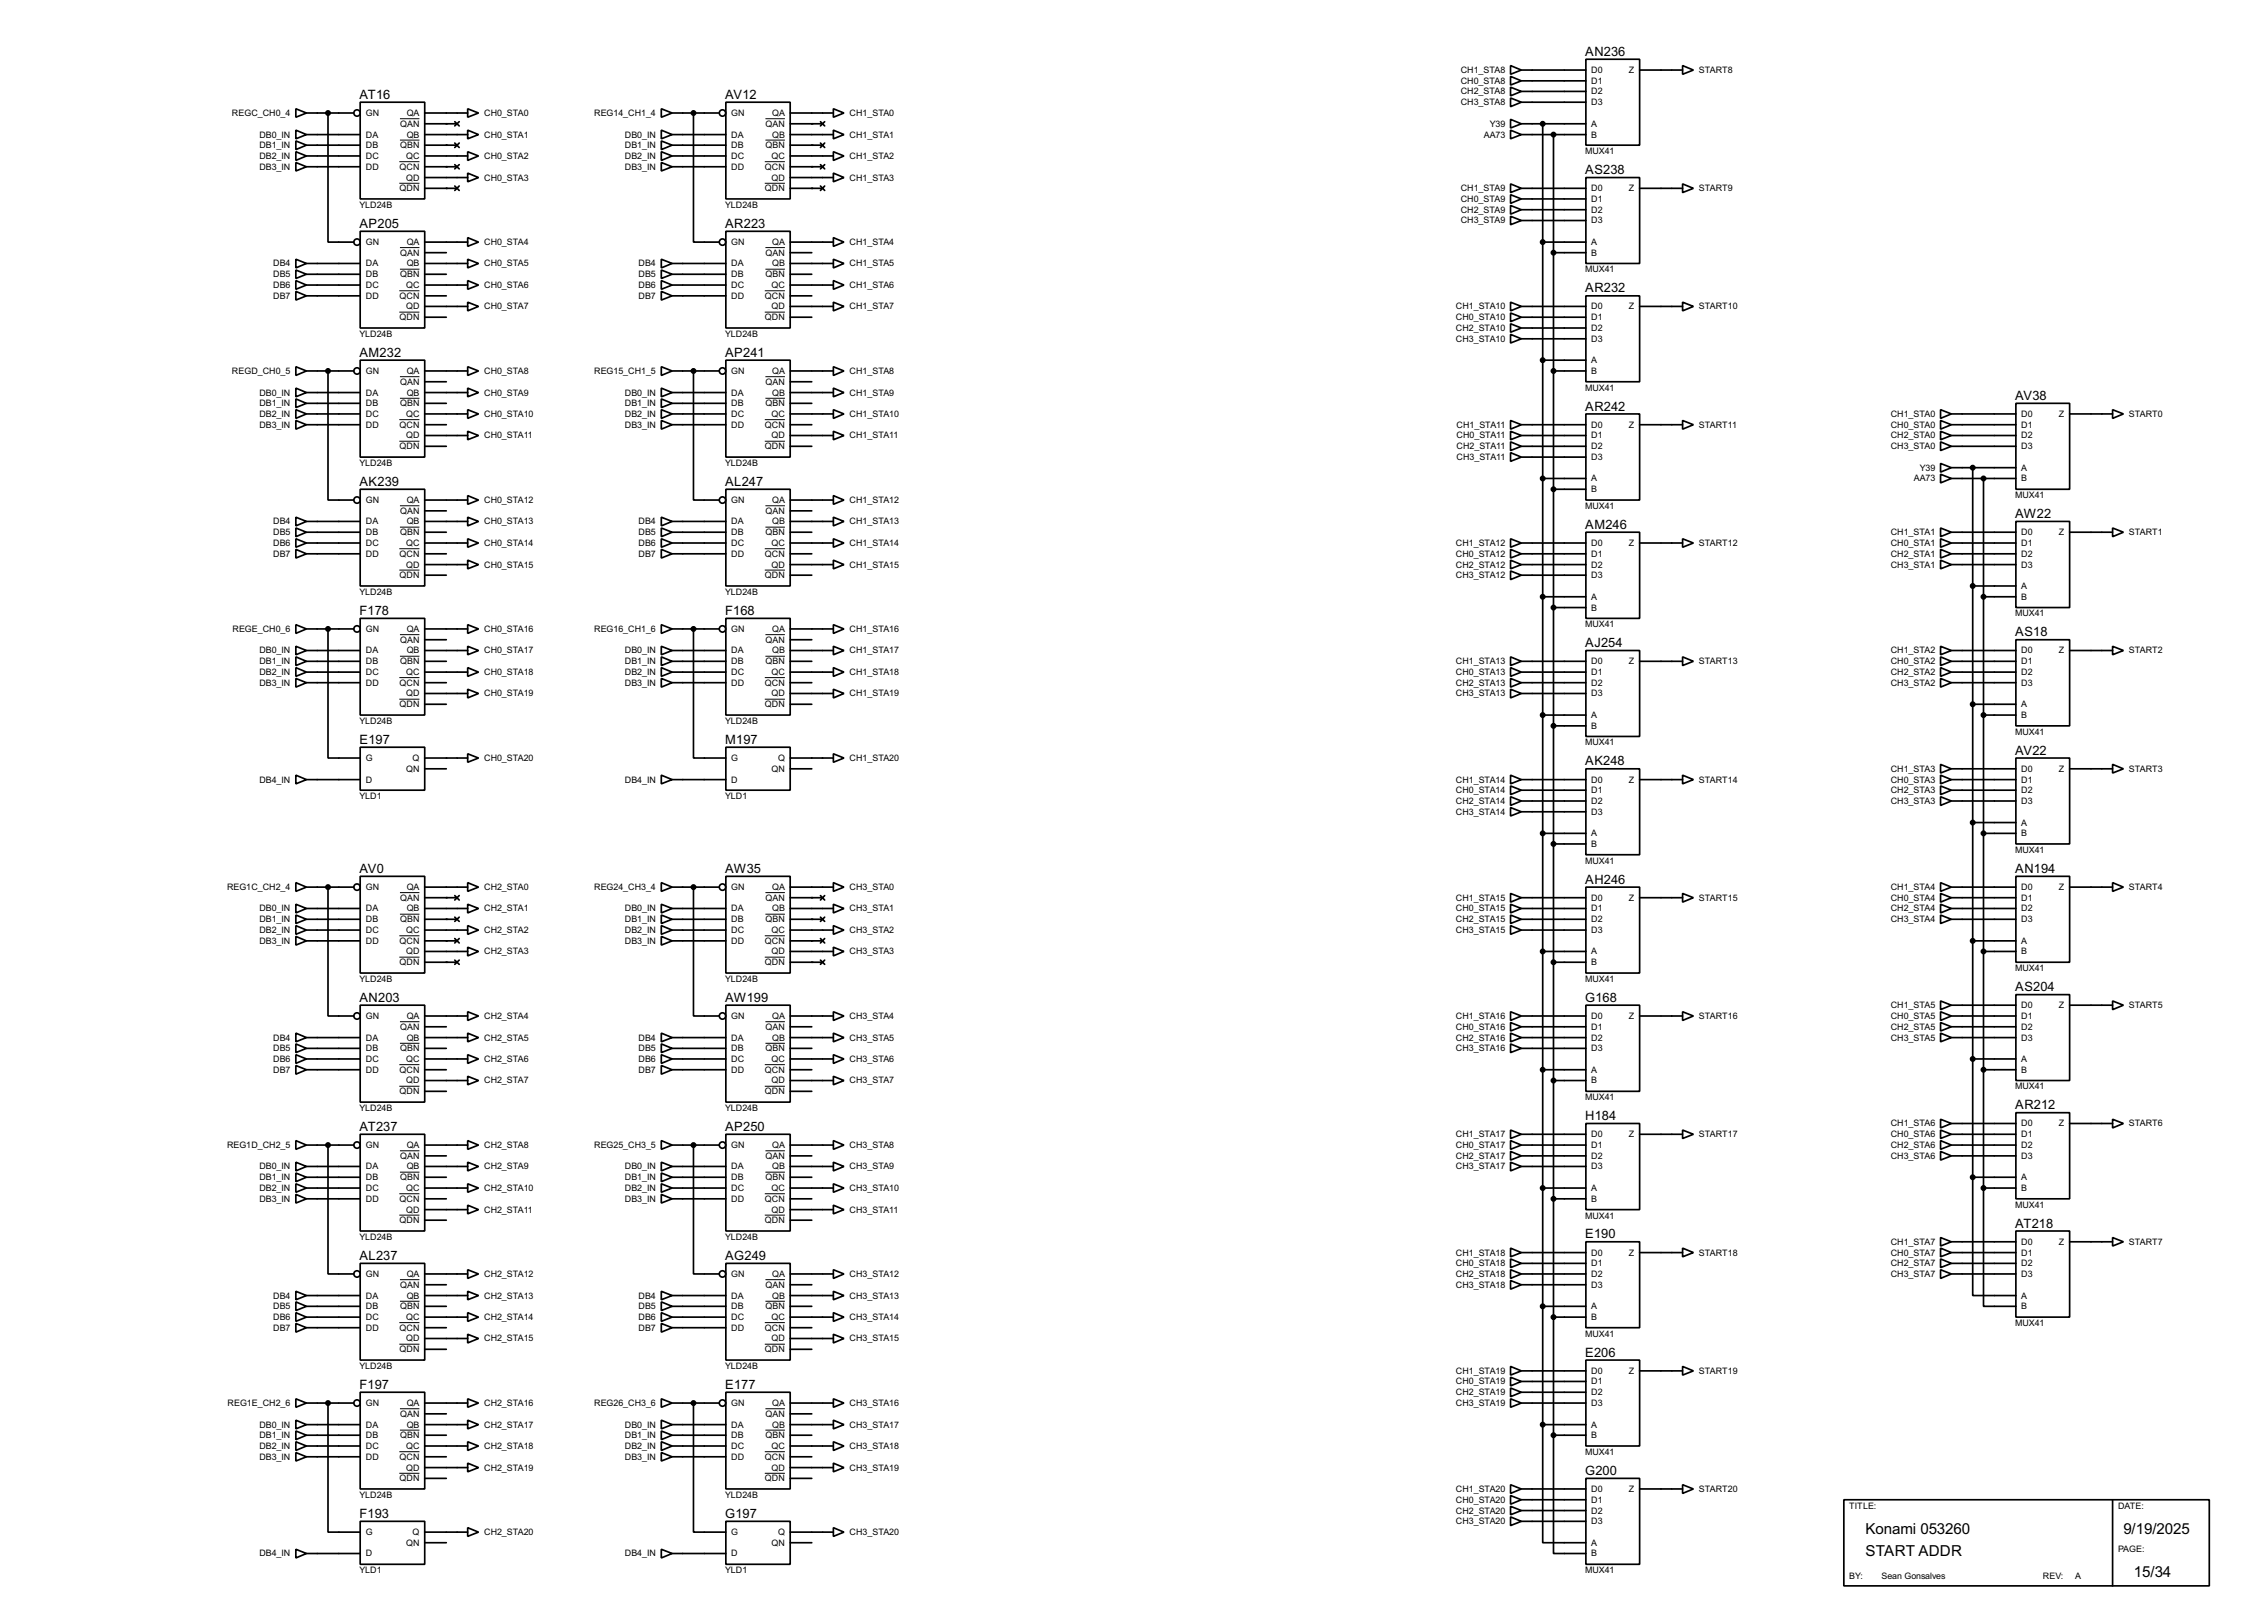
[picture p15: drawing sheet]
<svg xmlns="http://www.w3.org/2000/svg" width="536mm" height="383mm" viewBox="0 0 536 383" stroke-linecap="round" stroke-linejoin="round" font-family="sans-serif">
<defs><g id="words">
<g font-size="4">
<text x="440.8" y="362.5">Konami 053260</text>
<text x="501.7" y="362.5">9/19/2025</text>
<text x="440.8" y="367.6">START ADDR</text>
<text x="504.2" y="372.7">15/34</text>
</g>
<g font-size="3.4">
<text x="374.6" y="13.2">AN236</text>
<text x="85" y="23.3">AT16</text>
<text x="171.4" y="23.3">AV12</text>
<text x="374.6" y="41.2">AS238</text>
<text x="85" y="53.9">AP205</text>
<text x="171.4" y="53.9">AR223</text>
<text x="374.6" y="69.1">AR232</text>
<text x="85" y="84.3">AM232</text>
<text x="171.4" y="84.3">AP241</text>
<text x="476.2" y="94.5">AV38</text>
<text x="374.6" y="97">AR242</text>
<text x="85" y="114.8">AK239</text>
<text x="171.4" y="114.8">AL247</text>
<text x="374.6" y="124.9">AM246</text>
<text x="476.2" y="122.4">AW22</text>
<text x="85" y="145.3">F178</text>
<text x="171.4" y="145.3">F168</text>
<text x="374.6" y="152.9">AJ254</text>
<text x="476.2" y="150.3">AS18</text>
<text x="85" y="175.7">E197</text>
<text x="171.4" y="175.7">M197</text>
<text x="476.2" y="178.3">AV22</text>
<text x="374.6" y="180.9">AK248</text>
<text x="85" y="206.3">AV0</text>
<text x="171.4" y="206.3">AW35</text>
<text x="374.6" y="208.8">AH246</text>
<text x="476.2" y="206.3">AN194</text>
<text x="85" y="236.7">AN203</text>
<text x="171.4" y="236.7">AW199</text>
<text x="374.6" y="236.7">G168</text>
<text x="476.2" y="234.2">AS204</text>
<text x="476.2" y="262.1">AR212</text>
<text x="85" y="267.2">AT237</text>
<text x="171.4" y="267.2">AP250</text>
<text x="374.6" y="264.7">H184</text>
<text x="374.6" y="292.6">E190</text>
<text x="476.2" y="290.1">AT218</text>
<text x="85" y="297.7">AL237</text>
<text x="171.4" y="297.7">AG249</text>
<text x="374.6" y="320.6">E206</text>
<text x="85" y="328.2">F197</text>
<text x="171.4" y="328.2">E177</text>
<text x="374.6" y="348.5">G200</text>
<text x="85" y="358.7">F193</text>
<text x="171.4" y="358.7">G197</text>
</g>
<g font-size="2.4">
<text x="345.1" y="17.2">CH1_STA8</text>
<text x="376" y="17.2">D0</text>
<text x="384.8" y="17.2">Z</text>
<text x="401.4" y="17.2">START8</text>
<text x="345.1" y="19.8">CH0_STA8</text>
<text x="345.1" y="22.3">CH2_STA8</text>
<text x="376" y="19.8">D1</text>
<text x="376" y="22.3">D2</text>
<text x="54.8" y="27.4">REGC_CH0_4</text>
<text x="86.4" y="27.4">GN</text>
<text x="94.5" y="30">QAN</text>
<text x="96.1" y="27.4">QA</text>
<text x="114.4" y="27.4">CH0_STA0</text>
<text x="140.4" y="27.4">REG14_CH1_4</text>
<text x="172.8" y="27.4">GN</text>
<text x="180.9" y="30">QAN</text>
<text x="182.4" y="27.4">QA</text>
<text x="200.7" y="27.4">CH1_STA0</text>
<text x="345.1" y="24.8">CH3_STA8</text>
<text x="352" y="30">Y39</text>
<text x="376" y="30">A</text>
<text x="376" y="24.8">D3</text>
<text x="61.3" y="32.5">DB0_IN</text>
<text x="61.3" y="35">DB1_IN</text>
<text x="86.4" y="32.5">DA</text>
<text x="86.4" y="35">DB</text>
<text x="94.5" y="35">QBN</text>
<text x="96.1" y="32.5">QB</text>
<text x="114.4" y="32.5">CH0_STA1</text>
<text x="147.6" y="32.5">DB0_IN</text>
<text x="147.6" y="35">DB1_IN</text>
<text x="172.8" y="32.5">DA</text>
<text x="172.8" y="35">DB</text>
<text x="180.9" y="35">QBN</text>
<text x="182.4" y="32.5">QB</text>
<text x="200.7" y="32.5">CH1_STA1</text>
<text x="350.6" y="32.5">AA73</text>
<text x="376" y="32.5">B</text>
<text x="61.3" y="37.5">DB2_IN</text>
<text x="61.3" y="40.1">DB3_IN</text>
<text x="86.4" y="37.5">DC</text>
<text x="86.4" y="40.1">DD</text>
<text x="94.4" y="40.1">QCN</text>
<text x="95.9" y="37.5">QC</text>
<text x="114.4" y="37.5">CH0_STA2</text>
<text x="147.6" y="37.5">DB2_IN</text>
<text x="147.6" y="40.1">DB3_IN</text>
<text x="172.8" y="37.5">DC</text>
<text x="172.8" y="40.1">DD</text>
<text x="180.7" y="40.1">QCN</text>
<text x="182.3" y="37.5">QC</text>
<text x="200.7" y="37.5">CH1_STA2</text>
<text x="374.5" y="36.4">MUX41</text>
<text x="94.4" y="45.2">QDN</text>
<text x="95.9" y="42.7">QD</text>
<text x="114.4" y="42.7">CH0_STA3</text>
<text x="180.7" y="45.2">QDN</text>
<text x="182.3" y="42.7">QD</text>
<text x="200.7" y="42.7">CH1_STA3</text>
<text x="345.1" y="45.2">CH1_STA9</text>
<text x="345.1" y="47.7">CH0_STA9</text>
<text x="376" y="45.2">D0</text>
<text x="376" y="47.7">D1</text>
<text x="384.8" y="45.2">Z</text>
<text x="401.4" y="45.2">START9</text>
<text x="84.9" y="49.1">YLD24B</text>
<text x="171.3" y="49.1">YLD24B</text>
<text x="345.1" y="50.2">CH2_STA9</text>
<text x="345.1" y="52.8">CH3_STA9</text>
<text x="376" y="50.2">D2</text>
<text x="376" y="52.8">D3</text>
<text x="86.4" y="57.9">GN</text>
<text x="96.1" y="57.9">QA</text>
<text x="114.4" y="57.9">CH0_STA4</text>
<text x="172.8" y="57.9">GN</text>
<text x="182.4" y="57.9">QA</text>
<text x="200.7" y="57.9">CH1_STA4</text>
<text x="376" y="57.9">A</text>
<text x="64.5" y="62.9">DB4</text>
<text x="64.5" y="65.5">DB5</text>
<text x="86.4" y="62.9">DA</text>
<text x="86.4" y="65.5">DB</text>
<text x="94.5" y="60.4">QAN</text>
<text x="94.5" y="65.5">QBN</text>
<text x="96.1" y="62.9">QB</text>
<text x="114.4" y="62.9">CH0_STA5</text>
<text x="150.9" y="62.9">DB4</text>
<text x="150.9" y="65.5">DB5</text>
<text x="172.8" y="62.9">DA</text>
<text x="172.8" y="65.5">DB</text>
<text x="180.9" y="60.4">QAN</text>
<text x="180.9" y="65.5">QBN</text>
<text x="182.4" y="62.9">QB</text>
<text x="200.7" y="62.9">CH1_STA5</text>
<text x="374.5" y="64.3">MUX41</text>
<text x="376" y="60.4">B</text>
<text x="64.5" y="68.1">DB6</text>
<text x="64.5" y="70.6">DB7</text>
<text x="86.4" y="68.1">DC</text>
<text x="86.4" y="70.6">DD</text>
<text x="94.4" y="70.6">QCN</text>
<text x="95.9" y="68.1">QC</text>
<text x="114.4" y="68.1">CH0_STA6</text>
<text x="150.9" y="68.1">DB6</text>
<text x="150.9" y="70.6">DB7</text>
<text x="172.8" y="68.1">DC</text>
<text x="172.8" y="70.6">DD</text>
<text x="180.7" y="70.6">QCN</text>
<text x="182.3" y="68.1">QC</text>
<text x="200.7" y="68.1">CH1_STA6</text>
<text x="94.4" y="75.6">QDN</text>
<text x="95.9" y="73.1">QD</text>
<text x="114.4" y="73.1">CH0_STA7</text>
<text x="180.7" y="75.6">QDN</text>
<text x="182.3" y="73.1">QD</text>
<text x="200.7" y="73.1">CH1_STA7</text>
<text x="344" y="73.1">CH1_STA10</text>
<text x="344" y="75.6">CH0_STA10</text>
<text x="376" y="73.1">D0</text>
<text x="376" y="75.6">D1</text>
<text x="384.8" y="73.1">Z</text>
<text x="401.4" y="73.1">START10</text>
<text x="84.9" y="79.6">YLD24B</text>
<text x="171.3" y="79.6">YLD24B</text>
<text x="344" y="78.2">CH2_STA10</text>
<text x="344" y="80.8">CH3_STA10</text>
<text x="376" y="78.2">D2</text>
<text x="376" y="80.8">D3</text>
<text x="54.8" y="88.4">REGD_CH0_5</text>
<text x="86.4" y="88.4">GN</text>
<text x="96.1" y="88.4">QA</text>
<text x="114.4" y="88.4">CH0_STA8</text>
<text x="140.4" y="88.4">REG15_CH1_5</text>
<text x="172.8" y="88.4">GN</text>
<text x="182.4" y="88.4">QA</text>
<text x="200.7" y="88.4">CH1_STA8</text>
<text x="376" y="85.8">A</text>
<text x="376" y="88.4">B</text>
<text x="61.3" y="93.5">DB0_IN</text>
<text x="61.3" y="96">DB1_IN</text>
<text x="86.4" y="93.5">DA</text>
<text x="86.4" y="96">DB</text>
<text x="94.5" y="90.9">QAN</text>
<text x="94.5" y="96">QBN</text>
<text x="96.1" y="93.5">QB</text>
<text x="114.4" y="93.5">CH0_STA9</text>
<text x="147.6" y="93.5">DB0_IN</text>
<text x="147.6" y="96">DB1_IN</text>
<text x="172.8" y="93.5">DA</text>
<text x="172.8" y="96">DB</text>
<text x="180.9" y="90.9">QAN</text>
<text x="180.9" y="96">QBN</text>
<text x="182.4" y="93.5">QB</text>
<text x="200.7" y="93.5">CH1_STA9</text>
<text x="374.5" y="92.3">MUX41</text>
<text x="61.3" y="98.5">DB2_IN</text>
<text x="61.3" y="101">DB3_IN</text>
<text x="86.4" y="98.5">DC</text>
<text x="86.4" y="101">DD</text>
<text x="94.4" y="101">QCN</text>
<text x="95.9" y="98.5">QC</text>
<text x="114.4" y="98.5">CH0_STA10</text>
<text x="147.6" y="98.5">DB2_IN</text>
<text x="147.6" y="101">DB3_IN</text>
<text x="172.8" y="98.5">DC</text>
<text x="172.8" y="101">DD</text>
<text x="180.7" y="101">QCN</text>
<text x="182.3" y="98.5">QC</text>
<text x="200.7" y="98.5">CH1_STA10</text>
<text x="344.1" y="101">CH1_STA11</text>
<text x="376" y="101">D0</text>
<text x="384.8" y="101">Z</text>
<text x="401.4" y="101">START11</text>
<text x="446.7" y="101">CH0_STA0</text>
<text x="446.7" y="98.5">CH1_STA0</text>
<text x="477.6" y="98.5">D0</text>
<text x="477.6" y="101">D1</text>
<text x="486.4" y="98.5">Z</text>
<text x="503" y="98.5">START0</text>
<text x="94.4" y="106.2">QDN</text>
<text x="95.9" y="103.6">QD</text>
<text x="114.4" y="103.6">CH0_STA11</text>
<text x="180.7" y="106.2">QDN</text>
<text x="182.3" y="103.6">QD</text>
<text x="200.7" y="103.6">CH1_STA11</text>
<text x="344.1" y="103.6">CH0_STA11</text>
<text x="344.1" y="106.2">CH2_STA11</text>
<text x="376" y="103.6">D1</text>
<text x="376" y="106.2">D2</text>
<text x="446.7" y="103.6">CH2_STA0</text>
<text x="446.7" y="106.2">CH3_STA0</text>
<text x="477.6" y="103.6">D2</text>
<text x="477.6" y="106.2">D3</text>
<text x="84.9" y="110.1">YLD24B</text>
<text x="171.3" y="110.1">YLD24B</text>
<text x="344.1" y="108.7">CH3_STA11</text>
<text x="376" y="113.7">A</text>
<text x="376" y="108.7">D3</text>
<text x="452.2" y="113.7">AA73</text>
<text x="453.6" y="111.2">Y39</text>
<text x="477.6" y="111.2">A</text>
<text x="477.6" y="113.7">B</text>
<text x="86.4" y="118.9">GN</text>
<text x="96.1" y="118.9">QA</text>
<text x="114.4" y="118.9">CH0_STA12</text>
<text x="172.8" y="118.9">GN</text>
<text x="182.4" y="118.9">QA</text>
<text x="200.7" y="118.9">CH1_STA12</text>
<text x="376" y="116.3">B</text>
<text x="476.1" y="117.7">MUX41</text>
<text x="64.5" y="123.9">DB4</text>
<text x="86.4" y="123.9">DA</text>
<text x="94.5" y="121.4">QAN</text>
<text x="96.1" y="123.9">QB</text>
<text x="114.4" y="123.9">CH0_STA13</text>
<text x="150.9" y="123.9">DB4</text>
<text x="172.8" y="123.9">DA</text>
<text x="180.9" y="121.4">QAN</text>
<text x="182.4" y="123.9">QB</text>
<text x="200.7" y="123.9">CH1_STA13</text>
<text x="374.5" y="120.3">MUX41</text>
<text x="64.5" y="126.4">DB5</text>
<text x="64.5" y="129">DB6</text>
<text x="64.5" y="131.6">DB7</text>
<text x="86.4" y="126.4">DB</text>
<text x="86.4" y="129">DC</text>
<text x="86.4" y="131.6">DD</text>
<text x="94.4" y="131.6">QCN</text>
<text x="94.5" y="126.4">QBN</text>
<text x="95.9" y="129">QC</text>
<text x="114.4" y="129">CH0_STA14</text>
<text x="150.9" y="126.4">DB5</text>
<text x="150.9" y="129">DB6</text>
<text x="150.9" y="131.6">DB7</text>
<text x="172.8" y="126.4">DB</text>
<text x="172.8" y="129">DC</text>
<text x="172.8" y="131.6">DD</text>
<text x="180.7" y="131.6">QCN</text>
<text x="180.9" y="126.4">QBN</text>
<text x="182.3" y="129">QC</text>
<text x="200.7" y="129">CH1_STA14</text>
<text x="344" y="131.6">CH0_STA12</text>
<text x="344" y="129">CH1_STA12</text>
<text x="376" y="129">D0</text>
<text x="376" y="131.6">D1</text>
<text x="384.8" y="129">Z</text>
<text x="401.4" y="129">START12</text>
<text x="446.7" y="129">CH0_STA1</text>
<text x="446.7" y="126.4">CH1_STA1</text>
<text x="446.7" y="131.6">CH2_STA1</text>
<text x="477.6" y="126.4">D0</text>
<text x="477.6" y="129">D1</text>
<text x="477.6" y="131.6">D2</text>
<text x="486.4" y="126.4">Z</text>
<text x="503" y="126.4">START1</text>
<text x="94.4" y="136.6">QDN</text>
<text x="95.9" y="134.1">QD</text>
<text x="114.4" y="134.1">CH0_STA15</text>
<text x="180.7" y="136.6">QDN</text>
<text x="182.3" y="134.1">QD</text>
<text x="200.7" y="134.1">CH1_STA15</text>
<text x="344" y="134.1">CH2_STA12</text>
<text x="344" y="136.6">CH3_STA12</text>
<text x="376" y="134.1">D2</text>
<text x="376" y="136.6">D3</text>
<text x="446.7" y="134.1">CH3_STA1</text>
<text x="477.6" y="134.1">D3</text>
<text x="84.9" y="140.5">YLD24B</text>
<text x="171.3" y="140.5">YLD24B</text>
<text x="376" y="141.7">A</text>
<text x="477.6" y="139.2">A</text>
<text x="477.6" y="141.7">B</text>
<text x="54.9" y="149.3">REGE_CH0_6</text>
<text x="86.4" y="149.3">GN</text>
<text x="96.1" y="149.3">QA</text>
<text x="114.4" y="149.3">CH0_STA16</text>
<text x="140.4" y="149.3">REG16_CH1_6</text>
<text x="172.8" y="149.3">GN</text>
<text x="182.4" y="149.3">QA</text>
<text x="200.7" y="149.3">CH1_STA16</text>
<text x="374.5" y="148.2">MUX41</text>
<text x="376" y="144.3">B</text>
<text x="476.1" y="145.7">MUX41</text>
<text x="61.3" y="154.4">DB0_IN</text>
<text x="86.4" y="154.4">DA</text>
<text x="94.5" y="151.9">QAN</text>
<text x="96.1" y="154.4">QB</text>
<text x="114.4" y="154.4">CH0_STA17</text>
<text x="147.6" y="154.4">DB0_IN</text>
<text x="172.8" y="154.4">DA</text>
<text x="180.9" y="151.9">QAN</text>
<text x="182.4" y="154.4">QB</text>
<text x="200.7" y="154.4">CH1_STA17</text>
<text x="446.7" y="154.4">CH1_STA2</text>
<text x="477.6" y="154.4">D0</text>
<text x="486.4" y="154.4">Z</text>
<text x="503" y="154.4">START2</text>
<text x="61.3" y="157">DB1_IN</text>
<text x="61.3" y="159.5">DB2_IN</text>
<text x="86.4" y="157">DB</text>
<text x="86.4" y="159.5">DC</text>
<text x="94.5" y="157">QBN</text>
<text x="95.9" y="159.5">QC</text>
<text x="114.4" y="159.5">CH0_STA18</text>
<text x="147.6" y="157">DB1_IN</text>
<text x="147.6" y="159.5">DB2_IN</text>
<text x="172.8" y="157">DB</text>
<text x="172.8" y="159.5">DC</text>
<text x="180.9" y="157">QBN</text>
<text x="182.3" y="159.5">QC</text>
<text x="200.7" y="159.5">CH1_STA18</text>
<text x="344" y="159.5">CH0_STA13</text>
<text x="344" y="157">CH1_STA13</text>
<text x="376" y="157">D0</text>
<text x="376" y="159.5">D1</text>
<text x="384.8" y="157">Z</text>
<text x="401.4" y="157">START13</text>
<text x="446.7" y="157">CH0_STA2</text>
<text x="446.7" y="159.5">CH2_STA2</text>
<text x="477.6" y="157">D1</text>
<text x="477.6" y="159.5">D2</text>
<text x="61.3" y="162">DB3_IN</text>
<text x="86.4" y="162">DD</text>
<text x="94.4" y="162">QCN</text>
<text x="94.4" y="167.1">QDN</text>
<text x="95.9" y="164.6">QD</text>
<text x="114.4" y="164.6">CH0_STA19</text>
<text x="147.6" y="162">DB3_IN</text>
<text x="172.8" y="162">DD</text>
<text x="180.7" y="162">QCN</text>
<text x="180.7" y="167.1">QDN</text>
<text x="182.3" y="164.6">QD</text>
<text x="200.7" y="164.6">CH1_STA19</text>
<text x="344" y="162">CH2_STA13</text>
<text x="344" y="164.6">CH3_STA13</text>
<text x="376" y="162">D2</text>
<text x="376" y="164.6">D3</text>
<text x="446.7" y="162">CH3_STA2</text>
<text x="477.6" y="167.1">A</text>
<text x="477.6" y="162">D3</text>
<text x="84.9" y="171.1">YLD24B</text>
<text x="171.3" y="171.1">YLD24B</text>
<text x="376" y="169.7">A</text>
<text x="376" y="172.2">B</text>
<text x="476.1" y="173.6">MUX41</text>
<text x="477.6" y="169.7">B</text>
<text x="86.4" y="179.8">G</text>
<text x="97.5" y="179.8">Q</text>
<text x="114.4" y="179.8">CH0_STA20</text>
<text x="172.8" y="179.8">G</text>
<text x="183.8" y="179.8">Q</text>
<text x="200.7" y="179.8">CH1_STA20</text>
<text x="374.5" y="176.1">MUX41</text>
<text x="61.3" y="184.9">DB4_IN</text>
<text x="86.4" y="184.9">D</text>
<text x="95.9" y="182.4">QN</text>
<text x="147.6" y="184.9">DB4_IN</text>
<text x="172.8" y="184.9">D</text>
<text x="182.3" y="182.4">QN</text>
<text x="344" y="184.9">CH1_STA14</text>
<text x="376" y="184.9">D0</text>
<text x="384.8" y="184.9">Z</text>
<text x="401.4" y="184.9">START14</text>
<text x="446.7" y="184.9">CH0_STA3</text>
<text x="446.7" y="182.4">CH1_STA3</text>
<text x="477.6" y="182.4">D0</text>
<text x="477.6" y="184.9">D1</text>
<text x="486.4" y="182.4">Z</text>
<text x="503" y="182.4">START3</text>
<text x="84.9" y="188.8">YLD1</text>
<text x="171.3" y="188.8">YLD1</text>
<text x="344" y="187.4">CH0_STA14</text>
<text x="344" y="190">CH2_STA14</text>
<text x="376" y="187.4">D1</text>
<text x="376" y="190">D2</text>
<text x="446.7" y="187.4">CH2_STA3</text>
<text x="446.7" y="190">CH3_STA3</text>
<text x="477.6" y="187.4">D2</text>
<text x="477.6" y="190">D3</text>
<text x="344" y="192.5">CH3_STA14</text>
<text x="376" y="197.6">A</text>
<text x="376" y="192.5">D3</text>
<text x="477.6" y="195.1">A</text>
<text x="477.6" y="197.6">B</text>
<text x="376" y="200.1">B</text>
<text x="476.1" y="201.5">MUX41</text>
<text x="374.5" y="204.1">MUX41</text>
<text x="53.6" y="210.3">REG1C_CH2_4</text>
<text x="61.3" y="215.4">DB0_IN</text>
<text x="86.4" y="215.4">DA</text>
<text x="86.4" y="210.3">GN</text>
<text x="94.5" y="212.8">QAN</text>
<text x="96.1" y="210.3">QA</text>
<text x="96.1" y="215.4">QB</text>
<text x="114.4" y="210.3">CH2_STA0</text>
<text x="114.4" y="215.4">CH2_STA1</text>
<text x="140.4" y="210.3">REG24_CH3_4</text>
<text x="147.6" y="215.4">DB0_IN</text>
<text x="172.8" y="215.4">DA</text>
<text x="172.8" y="210.3">GN</text>
<text x="180.9" y="212.8">QAN</text>
<text x="182.4" y="210.3">QA</text>
<text x="182.4" y="215.4">QB</text>
<text x="200.7" y="210.3">CH3_STA0</text>
<text x="200.7" y="215.4">CH3_STA1</text>
<text x="344" y="215.4">CH0_STA15</text>
<text x="344" y="212.8">CH1_STA15</text>
<text x="376" y="212.8">D0</text>
<text x="376" y="215.4">D1</text>
<text x="384.8" y="212.8">Z</text>
<text x="401.4" y="212.8">START15</text>
<text x="446.7" y="212.8">CH0_STA4</text>
<text x="446.7" y="210.3">CH1_STA4</text>
<text x="446.7" y="215.4">CH2_STA4</text>
<text x="477.6" y="210.3">D0</text>
<text x="477.6" y="212.8">D1</text>
<text x="477.6" y="215.4">D2</text>
<text x="486.4" y="210.3">Z</text>
<text x="503" y="210.3">START4</text>
<text x="61.3" y="217.9">DB1_IN</text>
<text x="61.3" y="220.5">DB2_IN</text>
<text x="86.4" y="217.9">DB</text>
<text x="86.4" y="220.5">DC</text>
<text x="94.5" y="217.9">QBN</text>
<text x="95.9" y="220.5">QC</text>
<text x="114.4" y="220.5">CH2_STA2</text>
<text x="147.6" y="217.9">DB1_IN</text>
<text x="147.6" y="220.5">DB2_IN</text>
<text x="172.8" y="217.9">DB</text>
<text x="172.8" y="220.5">DC</text>
<text x="180.9" y="217.9">QBN</text>
<text x="182.3" y="220.5">QC</text>
<text x="200.7" y="220.5">CH3_STA2</text>
<text x="344" y="217.9">CH2_STA15</text>
<text x="344" y="220.5">CH3_STA15</text>
<text x="376" y="217.9">D2</text>
<text x="376" y="220.5">D3</text>
<text x="446.7" y="217.9">CH3_STA4</text>
<text x="477.6" y="217.9">D3</text>
<text x="61.3" y="223">DB3_IN</text>
<text x="86.4" y="223">DD</text>
<text x="94.4" y="223">QCN</text>
<text x="95.9" y="225.5">QD</text>
<text x="114.4" y="225.5">CH2_STA3</text>
<text x="147.6" y="223">DB3_IN</text>
<text x="172.8" y="223">DD</text>
<text x="180.7" y="223">QCN</text>
<text x="182.3" y="225.5">QD</text>
<text x="200.7" y="225.5">CH3_STA3</text>
<text x="376" y="225.5">A</text>
<text x="477.6" y="223">A</text>
<text x="477.6" y="225.5">B</text>
<text x="84.9" y="232">YLD24B</text>
<text x="94.4" y="228.1">QDN</text>
<text x="171.3" y="232">YLD24B</text>
<text x="180.7" y="228.1">QDN</text>
<text x="374.5" y="232">MUX41</text>
<text x="376" y="228.1">B</text>
<text x="476.1" y="229.5">MUX41</text>
<text x="446.7" y="238.2">CH1_STA5</text>
<text x="477.6" y="238.2">D0</text>
<text x="486.4" y="238.2">Z</text>
<text x="503" y="238.2">START5</text>
<text x="64.5" y="245.9">DB4</text>
<text x="86.4" y="245.9">DA</text>
<text x="86.4" y="240.8">GN</text>
<text x="94.5" y="243.3">QAN</text>
<text x="96.1" y="240.8">QA</text>
<text x="96.1" y="245.9">QB</text>
<text x="114.4" y="240.8">CH2_STA4</text>
<text x="114.4" y="245.9">CH2_STA5</text>
<text x="150.9" y="245.9">DB4</text>
<text x="172.8" y="245.9">DA</text>
<text x="172.8" y="240.8">GN</text>
<text x="180.9" y="243.3">QAN</text>
<text x="182.4" y="240.8">QA</text>
<text x="182.4" y="245.9">QB</text>
<text x="200.7" y="240.8">CH3_STA4</text>
<text x="200.7" y="245.9">CH3_STA5</text>
<text x="344" y="243.3">CH0_STA16</text>
<text x="344" y="240.8">CH1_STA16</text>
<text x="344" y="245.9">CH2_STA16</text>
<text x="376" y="240.8">D0</text>
<text x="376" y="243.3">D1</text>
<text x="376" y="245.9">D2</text>
<text x="384.8" y="240.8">Z</text>
<text x="401.4" y="240.8">START16</text>
<text x="446.7" y="240.8">CH0_STA5</text>
<text x="446.7" y="243.3">CH2_STA5</text>
<text x="446.7" y="245.9">CH3_STA5</text>
<text x="477.6" y="240.8">D1</text>
<text x="477.6" y="243.3">D2</text>
<text x="477.6" y="245.9">D3</text>
<text x="64.5" y="248.4">DB5</text>
<text x="64.5" y="250.9">DB6</text>
<text x="86.4" y="248.4">DB</text>
<text x="86.4" y="250.9">DC</text>
<text x="94.5" y="248.4">QBN</text>
<text x="95.9" y="250.9">QC</text>
<text x="114.4" y="250.9">CH2_STA6</text>
<text x="150.9" y="248.4">DB5</text>
<text x="150.9" y="250.9">DB6</text>
<text x="172.8" y="248.4">DB</text>
<text x="172.8" y="250.9">DC</text>
<text x="180.9" y="248.4">QBN</text>
<text x="182.3" y="250.9">QC</text>
<text x="200.7" y="250.9">CH3_STA6</text>
<text x="344" y="248.4">CH3_STA16</text>
<text x="376" y="248.4">D3</text>
<text x="477.6" y="250.9">A</text>
<text x="64.5" y="253.5">DB7</text>
<text x="86.4" y="253.5">DD</text>
<text x="94.4" y="253.5">QCN</text>
<text x="95.9" y="256">QD</text>
<text x="114.4" y="256">CH2_STA7</text>
<text x="150.9" y="253.5">DB7</text>
<text x="172.8" y="253.5">DD</text>
<text x="180.7" y="253.5">QCN</text>
<text x="182.3" y="256">QD</text>
<text x="200.7" y="256">CH3_STA7</text>
<text x="376" y="253.5">A</text>
<text x="376" y="256">B</text>
<text x="476.1" y="257.4">MUX41</text>
<text x="477.6" y="253.5">B</text>
<text x="84.9" y="262.5">YLD24B</text>
<text x="94.4" y="258.6">QDN</text>
<text x="171.3" y="262.5">YLD24B</text>
<text x="180.7" y="258.6">QDN</text>
<text x="374.5" y="260">MUX41</text>
<text x="344" y="268.7">CH1_STA17</text>
<text x="376" y="268.7">D0</text>
<text x="384.8" y="268.7">Z</text>
<text x="401.4" y="268.7">START17</text>
<text x="446.7" y="268.7">CH0_STA6</text>
<text x="446.7" y="266.2">CH1_STA6</text>
<text x="477.6" y="266.2">D0</text>
<text x="477.6" y="268.7">D1</text>
<text x="486.4" y="266.2">Z</text>
<text x="503" y="266.2">START6</text>
<text x="53.6" y="271.3">REG1D_CH2_5</text>
<text x="86.4" y="271.3">GN</text>
<text x="94.5" y="273.8">QAN</text>
<text x="96.1" y="271.3">QA</text>
<text x="114.4" y="271.3">CH2_STA8</text>
<text x="140.4" y="271.3">REG25_CH3_5</text>
<text x="172.8" y="271.3">GN</text>
<text x="180.9" y="273.8">QAN</text>
<text x="182.4" y="271.3">QA</text>
<text x="200.7" y="271.3">CH3_STA8</text>
<text x="344" y="271.3">CH0_STA17</text>
<text x="344" y="273.8">CH2_STA17</text>
<text x="376" y="271.3">D1</text>
<text x="376" y="273.8">D2</text>
<text x="446.7" y="271.3">CH2_STA6</text>
<text x="446.7" y="273.8">CH3_STA6</text>
<text x="477.6" y="271.3">D2</text>
<text x="477.6" y="273.8">D3</text>
<text x="61.3" y="276.3">DB0_IN</text>
<text x="61.3" y="278.9">DB1_IN</text>
<text x="61.3" y="281.4">DB2_IN</text>
<text x="86.4" y="276.3">DA</text>
<text x="86.4" y="278.9">DB</text>
<text x="86.4" y="281.4">DC</text>
<text x="94.5" y="278.9">QBN</text>
<text x="95.9" y="281.4">QC</text>
<text x="96.1" y="276.3">QB</text>
<text x="114.4" y="276.3">CH2_STA9</text>
<text x="114.4" y="281.4">CH2_STA10</text>
<text x="147.6" y="276.3">DB0_IN</text>
<text x="147.6" y="278.9">DB1_IN</text>
<text x="147.6" y="281.4">DB2_IN</text>
<text x="172.8" y="276.3">DA</text>
<text x="172.8" y="278.9">DB</text>
<text x="172.8" y="281.4">DC</text>
<text x="180.9" y="278.9">QBN</text>
<text x="182.3" y="281.4">QC</text>
<text x="182.4" y="276.3">QB</text>
<text x="200.7" y="276.3">CH3_STA9</text>
<text x="200.7" y="281.4">CH3_STA10</text>
<text x="344" y="276.3">CH3_STA17</text>
<text x="376" y="281.4">A</text>
<text x="376" y="276.3">D3</text>
<text x="477.6" y="278.9">A</text>
<text x="477.6" y="281.4">B</text>
<text x="61.3" y="284">DB3_IN</text>
<text x="86.4" y="284">DD</text>
<text x="94.4" y="284">QCN</text>
<text x="95.9" y="286.5">QD</text>
<text x="114.4" y="286.5">CH2_STA11</text>
<text x="147.6" y="284">DB3_IN</text>
<text x="172.8" y="284">DD</text>
<text x="180.7" y="284">QCN</text>
<text x="182.3" y="286.5">QD</text>
<text x="200.7" y="286.5">CH3_STA11</text>
<text x="374.5" y="287.9">MUX41</text>
<text x="376" y="284">B</text>
<text x="476.1" y="285.4">MUX41</text>
<text x="84.9" y="293">YLD24B</text>
<text x="94.4" y="289">QDN</text>
<text x="171.3" y="293">YLD24B</text>
<text x="180.7" y="289">QDN</text>
<text x="344" y="299.2">CH0_STA18</text>
<text x="344" y="296.7">CH1_STA18</text>
<text x="376" y="296.7">D0</text>
<text x="376" y="299.2">D1</text>
<text x="384.8" y="296.7">Z</text>
<text x="401.4" y="296.7">START18</text>
<text x="446.7" y="296.7">CH0_STA7</text>
<text x="446.7" y="294.1">CH1_STA7</text>
<text x="446.7" y="299.2">CH2_STA7</text>
<text x="477.6" y="294.1">D0</text>
<text x="477.6" y="296.7">D1</text>
<text x="477.6" y="299.2">D2</text>
<text x="486.4" y="294.1">Z</text>
<text x="503" y="294.1">START7</text>
<text x="86.4" y="301.7">GN</text>
<text x="94.5" y="304.3">QAN</text>
<text x="96.1" y="301.7">QA</text>
<text x="114.4" y="301.7">CH2_STA12</text>
<text x="172.8" y="301.7">GN</text>
<text x="180.9" y="304.3">QAN</text>
<text x="182.4" y="301.7">QA</text>
<text x="200.7" y="301.7">CH3_STA12</text>
<text x="344" y="301.7">CH2_STA18</text>
<text x="344" y="304.3">CH3_STA18</text>
<text x="376" y="301.7">D2</text>
<text x="376" y="304.3">D3</text>
<text x="446.7" y="301.7">CH3_STA7</text>
<text x="477.6" y="301.7">D3</text>
<text x="64.5" y="306.8">DB4</text>
<text x="64.5" y="309.4">DB5</text>
<text x="64.5" y="311.9">DB6</text>
<text x="86.4" y="306.8">DA</text>
<text x="86.4" y="309.4">DB</text>
<text x="86.4" y="311.9">DC</text>
<text x="94.5" y="309.4">QBN</text>
<text x="95.9" y="311.9">QC</text>
<text x="96.1" y="306.8">QB</text>
<text x="114.4" y="306.8">CH2_STA13</text>
<text x="114.4" y="311.9">CH2_STA14</text>
<text x="150.9" y="306.8">DB4</text>
<text x="150.9" y="309.4">DB5</text>
<text x="150.9" y="311.9">DB6</text>
<text x="172.8" y="306.8">DA</text>
<text x="172.8" y="309.4">DB</text>
<text x="172.8" y="311.9">DC</text>
<text x="180.9" y="309.4">QBN</text>
<text x="182.3" y="311.9">QC</text>
<text x="182.4" y="306.8">QB</text>
<text x="200.7" y="306.8">CH3_STA13</text>
<text x="200.7" y="311.9">CH3_STA14</text>
<text x="376" y="309.4">A</text>
<text x="376" y="311.9">B</text>
<text x="477.6" y="306.8">A</text>
<text x="477.6" y="309.4">B</text>
<text x="64.5" y="314.4">DB7</text>
<text x="86.4" y="314.4">DD</text>
<text x="94.4" y="314.4">QCN</text>
<text x="95.9" y="317">QD</text>
<text x="114.4" y="317">CH2_STA15</text>
<text x="150.9" y="314.4">DB7</text>
<text x="172.8" y="314.4">DD</text>
<text x="180.7" y="314.4">QCN</text>
<text x="182.3" y="317">QD</text>
<text x="200.7" y="317">CH3_STA15</text>
<text x="374.5" y="315.8">MUX41</text>
<text x="476.1" y="313.3">MUX41</text>
<text x="84.9" y="323.5">YLD24B</text>
<text x="94.4" y="319.5">QDN</text>
<text x="171.3" y="323.5">YLD24B</text>
<text x="180.7" y="319.5">QDN</text>
<text x="344" y="327.1">CH0_STA19</text>
<text x="344" y="324.6">CH1_STA19</text>
<text x="344" y="329.7">CH2_STA19</text>
<text x="376" y="324.6">D0</text>
<text x="376" y="327.1">D1</text>
<text x="376" y="329.7">D2</text>
<text x="384.8" y="324.6">Z</text>
<text x="401.4" y="324.6">START19</text>
<text x="53.8" y="332.2">REG1E_CH2_6</text>
<text x="86.4" y="332.2">GN</text>
<text x="94.5" y="334.8">QAN</text>
<text x="96.1" y="332.2">QA</text>
<text x="114.4" y="332.2">CH2_STA16</text>
<text x="140.4" y="332.2">REG26_CH3_6</text>
<text x="172.8" y="332.2">GN</text>
<text x="180.9" y="334.8">QAN</text>
<text x="182.4" y="332.2">QA</text>
<text x="200.7" y="332.2">CH3_STA16</text>
<text x="344" y="332.2">CH3_STA19</text>
<text x="376" y="332.2">D3</text>
<text x="61.3" y="337.3">DB0_IN</text>
<text x="61.3" y="339.8">DB1_IN</text>
<text x="86.4" y="337.3">DA</text>
<text x="86.4" y="339.8">DB</text>
<text x="94.5" y="339.8">QBN</text>
<text x="96.1" y="337.3">QB</text>
<text x="114.4" y="337.3">CH2_STA17</text>
<text x="147.6" y="337.3">DB0_IN</text>
<text x="147.6" y="339.8">DB1_IN</text>
<text x="172.8" y="337.3">DA</text>
<text x="172.8" y="339.8">DB</text>
<text x="180.9" y="339.8">QBN</text>
<text x="182.4" y="337.3">QB</text>
<text x="200.7" y="337.3">CH3_STA17</text>
<text x="376" y="337.3">A</text>
<text x="376" y="339.8">B</text>
<text x="61.3" y="342.4">DB2_IN</text>
<text x="61.3" y="344.9">DB3_IN</text>
<text x="86.4" y="342.4">DC</text>
<text x="86.4" y="344.9">DD</text>
<text x="94.4" y="344.9">QCN</text>
<text x="95.9" y="342.4">QC</text>
<text x="95.9" y="347.5">QD</text>
<text x="114.4" y="342.4">CH2_STA18</text>
<text x="114.4" y="347.5">CH2_STA19</text>
<text x="147.6" y="342.4">DB2_IN</text>
<text x="147.6" y="344.9">DB3_IN</text>
<text x="172.8" y="342.4">DC</text>
<text x="172.8" y="344.9">DD</text>
<text x="180.7" y="344.9">QCN</text>
<text x="182.3" y="342.4">QC</text>
<text x="182.3" y="347.5">QD</text>
<text x="200.7" y="342.4">CH3_STA18</text>
<text x="200.7" y="347.5">CH3_STA19</text>
<text x="374.5" y="343.8">MUX41</text>
<text x="84.9" y="353.9">YLD24B</text>
<text x="94.4" y="350">QDN</text>
<text x="171.3" y="353.9">YLD24B</text>
<text x="180.7" y="350">QDN</text>
<text x="344" y="352.5">CH1_STA20</text>
<text x="376" y="352.5">D0</text>
<text x="384.8" y="352.5">Z</text>
<text x="401.4" y="352.5">START20</text>
<text x="344" y="355.1">CH0_STA20</text>
<text x="344" y="357.6">CH2_STA20</text>
<text x="376" y="355.1">D1</text>
<text x="376" y="357.6">D2</text>
<text x="436.9" y="356.5">TITLE:</text>
<text x="500.4" y="356.5">DATE:</text>
<text x="86.4" y="362.7">G</text>
<text x="95.9" y="365.2">QN</text>
<text x="97.5" y="362.7">Q</text>
<text x="114.4" y="362.7">CH2_STA20</text>
<text x="172.8" y="362.7">G</text>
<text x="182.3" y="365.2">QN</text>
<text x="183.8" y="362.7">Q</text>
<text x="200.7" y="362.7">CH3_STA20</text>
<text x="344" y="360.2">CH3_STA20</text>
<text x="376" y="365.2">A</text>
<text x="376" y="360.2">D3</text>
<text x="61.3" y="367.8">DB4_IN</text>
<text x="84.9" y="371.7">YLD1</text>
<text x="86.4" y="367.8">D</text>
<text x="147.6" y="367.8">DB4_IN</text>
<text x="171.3" y="371.7">YLD1</text>
<text x="172.8" y="367.8">D</text>
<text x="374.5" y="371.7">MUX41</text>
<text x="376" y="367.8">B</text>
<text x="500.4" y="366.7">PAGE:</text>
<text x="436.9" y="373">BY:</text>
<text x="444.6" y="373">Sean Gonsalves</text>
<text x="482.7" y="373">REV:</text>
<text x="490.3" y="373">A</text>
</g>
</g></defs>
<g fill="none" stroke="#000" stroke-width=".4">
<path d="M356.9 15.5l2.6 1.1-2.6 1zM356.9 18.1l2.6 1-2.6 1zM359.5 16.6h15.2M359.5 19.1h15.2M374.7 14h12.7v20.3h-12.7zM387.4 16.6h10.2M397.6 15.5l2.5 1.1-2.5 1zM69.9 30.8l2.5 1-2.5 1zM69.9 33.3l2.5 1-2.5 1.1zM69.9 35.9l2.5 1-2.5 1zM69.9 38.4l2.5 1-2.5 1zM69.9 25.7l2.5 1-2.5 1z"/>
<path d="M72.4 31.8h12.7M72.4 26.7h11.2M72.4 34.3h12.7M72.4 36.9h12.7M72.4 39.4h12.7M77.5 26.7v30.5h6.1M85.1 24.2h15.3v22.8h-15.3zM100.4 31.8h10.1M100.4 26.7h10.1M100.4 34.3h7.6M100.4 36.9h10.1M100.4 39.4h7.6"/>
<path d="M100.4 29.3h7.6M107.5 28.8l1 1M107.5 33.8l1 1.1M107.5 38.9l1 1M108.5 28.8l-1 1M108.5 33.8l-1 1.1M108.5 38.9l-1 1M110.5 25.7l2.6 1-2.6 1zM110.5 30.8l2.6 1-2.6 1zM110.5 35.9l2.6 1-2.6 1zM156.3 30.8l2.5 1-2.5 1zM156.3 33.3l2.5 1-2.5 1.1z"/>
<path d="M156.3 35.9l2.5 1-2.5 1zM156.3 38.4l2.5 1-2.5 1zM156.3 25.7l2.5 1-2.5 1zM158.8 31.8h12.7M158.8 26.7h11.2M158.8 34.3h12.7M158.8 36.9h12.7M158.8 39.4h12.7M163.9 26.7v30.5h6.1M171.5 24.2h15.2v22.8h-15.2zM186.7 31.8h10.2M186.7 26.7h10.2"/>
<path d="M186.7 34.3h7.7M186.7 36.9h10.2M186.7 39.4h7.7M186.7 29.3h7.7M193.9 28.8l1 1M193.9 33.8l1 1.1M193.9 38.9l1 1M194.9 28.8l-1 1M194.9 33.8l-1 1.1M194.9 38.9l-1 1M196.9 25.7l2.5 1-2.5 1zM196.9 30.8l2.5 1-2.5 1z"/>
<path d="M196.9 35.9l2.5 1-2.5 1zM356.9 28.2l2.6 1.1-2.6 1zM356.9 30.8l2.6 1-2.6 1zM356.9 20.6l2.6 1-2.6 1.1zM356.9 23.2l2.6 1-2.6 1zM359.5 31.8h15.2M359.5 21.6h15.2M359.5 24.2h15.2M359.5 29.3h15.2M364.5 29.3v307.3M367.1 31.8v307.3M85.1 54.7h15.3v22.8h-15.3z"/>
<path d="M100.4 57.2h10.1M100.4 59.7h5.1M100.4 44.5h7.6M100.4 42h10.1M107.5 44l1 1M108.5 44l-1 1M110.5 40.9l2.6 1.1-2.6 1zM110.5 56.2l2.6 1-2.6 1zM171.5 54.7h15.2v22.8h-15.2zM186.7 57.2h10.2M186.7 59.7h5.1M186.7 44.5h7.7"/>
<path d="M186.7 42h10.2M193.9 44l1 1M194.9 44l-1 1M196.9 40.9l2.5 1.1-2.5 1zM196.9 56.2l2.5 1-2.5 1zM356.9 43.5l2.6 1-2.6 1zM356.9 46l2.6 1-2.6 1.1zM356.9 48.6l2.6 1-2.6 1zM356.9 51.1l2.6 1-2.6 1zM359.5 44.5h15.2M359.5 47h15.2M359.5 49.6h15.2"/>
<path d="M359.5 52.1h15.2M364.5 57.2h10.2M367.1 59.7h7.6M374.7 42h12.7v20.3h-12.7zM387.4 44.5h10.2M397.6 43.5l2.5 1-2.5 1zM69.9 61.3l2.5 1-2.5 1zM69.9 63.8l2.5 1-2.5 1zM69.9 66.3l2.5 1.1-2.5 1zM69.9 68.9l2.5 1-2.5 1zM72.4 62.3h12.7M72.4 64.8h12.7"/>
<path d="M72.4 67.4h12.7M72.4 69.9h12.7M100.4 72.4h10.1M100.4 62.3h10.1M100.4 64.8h5.1M100.4 67.4h10.1M100.4 69.9h5.1M100.4 75h5.1M110.5 61.3l2.6 1-2.6 1zM110.5 66.3l2.6 1.1-2.6 1zM110.5 71.4l2.6 1-2.6 1.1zM156.3 61.3l2.5 1-2.5 1z"/>
<path d="M156.3 63.8l2.5 1-2.5 1zM156.3 66.3l2.5 1.1-2.5 1zM156.3 68.9l2.5 1-2.5 1zM158.8 62.3h12.7M158.8 64.8h12.7M158.8 67.4h12.7M158.8 69.9h12.7M186.7 72.4h10.2M186.7 62.3h10.2M186.7 64.8h5.1M186.7 67.4h10.2M186.7 69.9h5.1"/>
<path d="M186.7 75h5.1M196.9 61.3l2.5 1-2.5 1zM196.9 66.3l2.5 1.1-2.5 1zM196.9 71.4l2.5 1-2.5 1.1zM356.9 71.4l2.6 1-2.6 1.1zM356.9 74l2.6 1-2.6 1zM356.9 76.5l2.6 1-2.6 1zM356.9 79l2.6 1.1-2.6 1zM359.5 72.4h15.2M359.5 75h15.2M359.5 77.5h15.2M374.7 69.9h12.7v20.3h-12.7z"/>
<path d="M387.4 72.4h10.2M397.6 71.4l2.5 1-2.5 1.1zM69.9 86.7l2.5 1-2.5 1zM69.9 91.7l2.5 1.1-2.5 1zM69.9 94.3l2.5 1-2.5 1zM69.9 96.8l2.5 1-2.5 1.1zM69.9 99.4l2.5 1-2.5 1zM72.4 87.7h11.2M72.4 92.8h12.7M72.4 95.3h12.7M72.4 97.8h12.7M77.5 87.7v30.5h6.1"/>
<path d="M85.1 85.1h15.3v22.9h-15.3zM100.4 87.7h10.1M100.4 92.8h10.1M100.4 95.3h5.1M100.4 97.8h10.1M100.4 90.2h5.1M110.5 86.7l2.6 1-2.6 1zM110.5 91.7l2.6 1.1-2.6 1zM110.5 96.8l2.6 1-2.6 1.1zM156.3 86.7l2.5 1-2.5 1zM156.3 91.7l2.5 1.1-2.5 1zM156.3 94.3l2.5 1-2.5 1z"/>
<path d="M156.3 96.8l2.5 1-2.5 1.1zM156.3 99.4l2.5 1-2.5 1zM158.8 87.7h11.2M158.8 92.8h12.7M158.8 95.3h12.7M158.8 97.8h12.7M163.9 87.7v30.5h6.1M171.5 85.1h15.2v22.9h-15.2zM186.7 87.7h10.2M186.7 92.8h10.2M186.7 95.3h5.1M186.7 97.8h10.2"/>
<path d="M186.7 90.2h5.1M196.9 86.7l2.5 1-2.5 1zM196.9 91.7l2.5 1.1-2.5 1zM196.9 96.8l2.5 1-2.5 1.1zM356.9 99.4l2.6 1-2.6 1zM359.5 80.1h15.2M364.5 85.1h10.2M367.1 87.7h7.6M374.7 97.8h12.7v20.4h-12.7zM397.6 99.4l2.5 1-2.5 1zM458.5 99.4l2.6 1-2.6 1zM458.5 96.8l2.6 1-2.6 1.1z"/>
<path d="M461.1 97.8h15.2M476.3 95.3h12.7v20.3h-12.7zM489 97.8h10.2M499.2 96.8l2.5 1-2.5 1.1zM72.4 100.4h12.7M85.1 115.6h15.3v22.9h-15.3zM100.4 100.4h5.1M100.4 102.9h10.1M100.4 105.5h5.1M100.4 118.2h10.1M110.5 101.9l2.6 1-2.6 1zM110.5 117.1l2.6 1.1-2.6 1z"/>
<path d="M158.8 100.4h12.7M171.5 115.6h15.2v22.9h-15.2zM186.7 100.4h5.1M186.7 102.9h10.2M186.7 105.5h5.1M186.7 118.2h10.2M196.9 101.9l2.5 1-2.5 1zM196.9 117.1l2.5 1.1-2.5 1zM356.9 101.9l2.6 1-2.6 1zM356.9 104.4l2.6 1.1-2.6 1zM356.9 107l2.6 1-2.6 1zM359.5 100.4h15.2"/>
<path d="M359.5 102.9h15.2M359.5 105.5h15.2M359.5 108h15.2M364.5 113.1h10.2M367.1 115.6h7.6M387.4 100.4h10.2M458.5 109.5l2.6 1-2.6 1.1zM458.5 112.1l2.6 1-2.6 1zM458.5 101.9l2.6 1-2.6 1zM458.5 104.4l2.6 1.1-2.6 1zM461.1 100.4h15.2M461.1 110.5h15.2"/>
<path d="M461.1 113.1h15.2M461.1 102.9h15.2M461.1 105.5h15.2M466.1 110.5v167.7M468.7 113.1v167.6M69.9 122.2l2.5 1-2.5 1.1zM69.9 124.8l2.5 1-2.5 1zM69.9 127.3l2.5 1-2.5 1zM69.9 129.8l2.5 1.1-2.5 1zM72.4 123.2h12.7M72.4 125.8h12.7M72.4 128.3h12.7"/>
<path d="M72.4 130.9h12.7M100.4 123.2h10.1M100.4 125.8h5.1M100.4 128.3h10.1M100.4 130.9h5.1M100.4 133.4h10.1M100.4 135.9h5.1M100.4 120.7h5.1M110.5 122.2l2.6 1-2.6 1.1zM110.5 127.3l2.6 1-2.6 1zM110.5 132.4l2.6 1-2.6 1zM156.3 122.2l2.5 1-2.5 1.1z"/>
<path d="M156.3 124.8l2.5 1-2.5 1zM156.3 127.3l2.5 1-2.5 1zM156.3 129.8l2.5 1.1-2.5 1zM158.8 123.2h12.7M158.8 125.8h12.7M158.8 128.3h12.7M158.8 130.9h12.7M186.7 123.2h10.2M186.7 125.8h5.1M186.7 128.3h10.2M186.7 130.9h5.1M186.7 133.4h10.2"/>
<path d="M186.7 135.9h5.1M186.7 120.7h5.1M196.9 122.2l2.5 1-2.5 1.1zM196.9 127.3l2.5 1-2.5 1zM196.9 132.4l2.5 1-2.5 1zM356.9 129.8l2.6 1.1-2.6 1zM356.9 127.3l2.6 1-2.6 1zM356.9 132.4l2.6 1-2.6 1zM356.9 134.9l2.6 1-2.6 1.1zM359.5 128.3h15.2M359.5 130.9h15.2M359.5 133.4h15.2"/>
<path d="M359.5 135.9h15.2M374.7 125.8h12.7v20.3h-12.7zM387.4 128.3h10.2M397.6 127.3l2.5 1-2.5 1zM458.5 127.3l2.6 1-2.6 1zM458.5 124.8l2.6 1-2.6 1zM458.5 129.8l2.6 1.1-2.6 1zM458.5 132.4l2.6 1-2.6 1zM461.1 125.8h15.2M461.1 128.3h15.2M461.1 130.9h15.2M461.1 133.4h15.2"/>
<path d="M466.1 138.5h10.2M476.3 123.2h12.7v20.4h-12.7zM489 125.8h10.2M499.2 124.8l2.5 1-2.5 1zM69.9 147.6l2.5 1-2.5 1.1zM69.9 152.7l2.5 1-2.5 1zM69.9 155.2l2.5 1.1-2.5 1zM69.9 157.8l2.5 1-2.5 1zM72.4 156.3h12.7M72.4 153.7h12.7M72.4 158.8h12.7M72.4 148.6h11.2"/>
<path d="M77.5 148.6v30.5h7.6M85.1 146.1h15.3v22.9h-15.3zM100.4 156.3h5.1M100.4 153.7h10.1M100.4 158.8h10.1M100.4 148.6h10.1M100.4 151.2h5.1M110.5 147.6l2.6 1-2.6 1.1zM110.5 152.7l2.6 1-2.6 1zM110.5 157.8l2.6 1-2.6 1zM156.3 147.6l2.5 1-2.5 1.1zM156.3 152.7l2.5 1-2.5 1z"/>
<path d="M156.3 155.2l2.5 1.1-2.5 1zM156.3 157.8l2.5 1-2.5 1zM158.8 156.3h12.7M158.8 153.7h12.7M158.8 158.8h12.7M158.8 148.6h11.2M163.9 148.6v30.5h7.6M171.5 146.1h15.2v22.9h-15.2zM186.7 156.3h5.1M186.7 153.7h10.2M186.7 158.8h10.2M186.7 148.6h10.2"/>
<path d="M186.7 151.2h5.1M196.9 147.6l2.5 1-2.5 1.1zM196.9 152.7l2.5 1-2.5 1zM196.9 157.8l2.5 1-2.5 1zM356.9 157.8l2.6 1-2.6 1zM356.9 155.2l2.6 1.1-2.6 1zM359.5 156.3h15.2M359.5 158.8h15.2M364.5 141h10.2M367.1 143.6h7.6M374.7 153.7h12.7v20.3h-12.7zM387.4 156.3h10.2"/>
<path d="M397.6 155.2l2.5 1.1-2.5 1zM458.5 155.2l2.6 1.1-2.6 1zM458.5 152.7l2.6 1-2.6 1zM458.5 157.8l2.6 1-2.6 1zM461.1 156.3h15.2M461.1 153.7h15.2M461.1 158.8h15.2M468.7 141h7.6M476.3 151.2h12.7v20.3h-12.7zM489 153.7h10.2M499.2 152.7l2.5 1-2.5 1zM69.9 160.3l2.5 1-2.5 1.1z"/>
<path d="M72.4 161.3h12.7M85.1 176.6h15.3v10.1h-15.3zM100.4 161.3h5.1M100.4 166.4h5.1M100.4 163.9h10.1M100.4 179.1h10.1M110.5 162.9l2.6 1-2.6 1zM110.5 178.1l2.6 1-2.6 1zM156.3 160.3l2.5 1-2.5 1.1zM158.8 161.3h12.7M171.5 176.6h15.2v10.1h-15.2zM186.7 161.3h5.1"/>
<path d="M186.7 166.4h5.1M186.7 163.9h10.2M186.7 179.1h10.2M196.9 162.9l2.5 1-2.5 1zM196.9 178.1l2.5 1-2.5 1zM356.9 160.3l2.6 1-2.6 1.1zM356.9 162.9l2.6 1-2.6 1zM359.5 161.3h15.2M359.5 163.9h15.2M364.5 169h10.2M367.1 171.5h7.6M458.5 160.3l2.6 1-2.6 1.1z"/>
<path d="M461.1 161.3h15.2M466.1 166.4h10.2M468.7 169h7.6M476.3 179.1h12.7v20.3h-12.7zM69.9 183.2l2.5 1-2.5 1zM72.4 184.2h12.7M100.4 181.7h5.1M156.3 183.2l2.5 1-2.5 1zM158.8 184.2h12.7M186.7 181.7h5.1M356.9 185.7l2.6 1-2.6 1.1zM356.9 183.2l2.6 1-2.6 1z"/>
<path d="M356.9 188.3l2.6 1-2.6 1zM356.9 190.8l2.6 1-2.6 1zM359.5 184.2h15.2M359.5 186.7h15.2M359.5 189.3h15.2M359.5 191.8h15.2M364.5 196.9h10.2M367.1 199.4h7.6M374.7 181.7h12.7v20.3h-12.7zM387.4 184.2h10.2M397.6 183.2l2.5 1-2.5 1zM458.5 183.2l2.6 1-2.6 1z"/>
<path d="M458.5 180.6l2.6 1.1-2.6 1zM458.5 185.7l2.6 1-2.6 1.1zM458.5 188.3l2.6 1-2.6 1zM461.1 184.2h15.2M461.1 181.7h15.2M461.1 186.7h15.2M461.1 189.3h15.2M466.1 194.4h10.2M468.7 196.9h7.6M489 181.7h10.2M499.2 180.6l2.5 1.1-2.5 1zM69.9 213.7l2.5 1-2.5 1z"/>
<path d="M69.9 216.2l2.5 1-2.5 1zM69.9 218.7l2.5 1.1-2.5 1zM69.9 208.6l2.5 1-2.5 1zM72.4 214.7h12.7M72.4 217.2h12.7M72.4 219.8h12.7M72.4 209.6h11.2M77.5 209.6v30.5h6.1M85.1 207.1h15.3v22.8h-15.3zM100.4 212.1h7.6M100.4 214.7h10.1M100.4 217.2h7.6"/>
<path d="M100.4 219.8h10.1M100.4 209.6h10.1M107.5 211.6l1 1.1M107.5 216.7l1 1M108.5 211.6l-1 1.1M108.5 216.7l-1 1M110.5 208.6l2.6 1-2.6 1zM110.5 213.7l2.6 1-2.6 1zM110.5 218.7l2.6 1.1-2.6 1zM156.3 213.7l2.5 1-2.5 1zM156.3 216.2l2.5 1-2.5 1zM156.3 218.7l2.5 1.1-2.5 1z"/>
<path d="M156.3 208.6l2.5 1-2.5 1zM158.8 214.7h12.7M158.8 217.2h12.7M158.8 219.8h12.7M158.8 209.6h11.2M163.9 209.6v30.5h6.1M171.5 207.1h15.2v22.8h-15.2zM186.7 212.1h7.7M186.7 214.7h10.2M186.7 217.2h7.7M186.7 219.8h10.2M186.7 209.6h10.2"/>
<path d="M193.9 211.6l1 1.1M193.9 216.7l1 1M194.9 211.6l-1 1.1M194.9 216.7l-1 1M196.9 208.6l2.5 1-2.5 1zM196.9 213.7l2.5 1-2.5 1zM196.9 218.7l2.5 1.1-2.5 1zM356.9 213.7l2.6 1-2.6 1zM356.9 211.1l2.6 1-2.6 1.1zM356.9 216.2l2.6 1-2.6 1zM356.9 218.7l2.6 1.1-2.6 1zM359.5 212.1h15.2"/>
<path d="M359.5 214.7h15.2M359.5 217.2h15.2M359.5 219.8h15.2M374.7 209.6h12.7v20.3h-12.7zM387.4 212.1h10.2M397.6 211.1l2.5 1-2.5 1.1zM458.5 211.1l2.6 1-2.6 1.1zM458.5 208.6l2.6 1-2.6 1zM458.5 213.7l2.6 1-2.6 1zM458.5 216.2l2.6 1-2.6 1zM461.1 212.1h15.2M461.1 214.7h15.2"/>
<path d="M461.1 217.2h15.2M461.1 209.6h15.2M476.3 207.1h12.7v20.3h-12.7zM489 209.6h10.2M499.2 208.6l2.5 1-2.5 1zM69.9 221.3l2.5 1-2.5 1zM72.4 222.3h12.7M85.1 237.5h15.3v22.9h-15.3zM100.4 222.3h7.6M100.4 224.8h10.1M100.4 227.4h7.6M107.5 221.8l1 1"/>
<path d="M107.5 226.9l1 1M108.5 221.8l-1 1M108.5 226.9l-1 1M110.5 223.8l2.6 1-2.6 1.1zM110.5 239.1l2.6 1-2.6 1zM156.3 221.3l2.5 1-2.5 1zM158.8 222.3h12.7M171.5 237.5h15.2v22.9h-15.2zM186.7 222.3h7.7M186.7 224.8h10.2M186.7 227.4h7.7M193.9 221.8l1 1"/>
<path d="M193.9 226.9l1 1M194.9 221.8l-1 1M194.9 226.9l-1 1M196.9 223.8l2.5 1-2.5 1.1zM196.9 239.1l2.5 1-2.5 1zM356.9 239.1l2.6 1-2.6 1zM364.5 224.8h10.2M367.1 227.4h7.6M374.7 237.5h12.7v20.4h-12.7zM397.6 239.1l2.5 1-2.5 1zM458.5 239.1l2.6 1-2.6 1zM458.5 236.5l2.6 1-2.6 1.1z"/>
<path d="M461.1 237.5h15.2M466.1 222.3h10.2M468.7 224.8h7.6M476.3 235h12.7v20.3h-12.7zM489 237.5h10.2M499.2 236.5l2.5 1-2.5 1.1zM69.9 244.1l2.5 1.1-2.5 1zM69.9 246.7l2.5 1-2.5 1zM69.9 249.2l2.5 1-2.5 1.1zM69.9 251.8l2.5 1-2.5 1zM72.4 245.2h12.7M72.4 247.7h12.7"/>
<path d="M72.4 250.2h12.7M72.4 252.8h12.7M100.4 240.1h10.1M100.4 245.2h10.1M100.4 247.7h5.1M100.4 250.2h10.1M100.4 252.8h5.1M100.4 242.6h5.1M100.4 255.3h10.1M100.4 257.9h5.1M110.5 244.1l2.6 1.1-2.6 1zM110.5 249.2l2.6 1-2.6 1.1z"/>
<path d="M110.5 254.3l2.6 1-2.6 1zM156.3 244.1l2.5 1.1-2.5 1zM156.3 246.7l2.5 1-2.5 1zM156.3 249.2l2.5 1-2.5 1.1zM156.3 251.8l2.5 1-2.5 1zM158.8 245.2h12.7M158.8 247.7h12.7M158.8 250.2h12.7M158.8 252.8h12.7M186.7 240.1h10.2M186.7 245.2h10.2M186.7 247.7h5.1"/>
<path d="M186.7 250.2h10.2M186.7 252.8h5.1M186.7 242.6h5.1M186.7 255.3h10.2M186.7 257.9h5.1M196.9 244.1l2.5 1.1-2.5 1zM196.9 249.2l2.5 1-2.5 1.1zM196.9 254.3l2.5 1-2.5 1zM356.9 241.6l2.6 1-2.6 1zM356.9 244.1l2.6 1.1-2.6 1zM356.9 246.7l2.6 1-2.6 1zM359.5 240.1h15.2"/>
<path d="M359.5 245.2h15.2M359.5 247.7h15.2M359.5 242.6h15.2M364.5 252.8h10.2M367.1 255.3h7.6M387.4 240.1h10.2M458.5 241.6l2.6 1-2.6 1zM458.5 244.1l2.6 1.1-2.6 1zM461.1 240.1h15.2M461.1 245.2h15.2M461.1 242.6h15.2M466.1 250.2h10.2"/>
<path d="M468.7 252.8h7.6M69.9 269.5l2.5 1.1-2.5 1zM69.9 274.6l2.5 1-2.5 1.1zM69.9 277.2l2.5 1-2.5 1zM69.9 279.7l2.5 1-2.5 1zM72.4 270.6h11.2M72.4 275.6h12.7M72.4 278.2h12.7M77.5 270.6v30.4h6.1M85.1 268h15.3v22.9h-15.3zM100.4 270.6h10.1M100.4 275.6h10.1"/>
<path d="M100.4 278.2h5.1M100.4 273.1h5.1M110.5 269.5l2.6 1.1-2.6 1zM110.5 274.6l2.6 1-2.6 1.1zM110.5 279.7l2.6 1-2.6 1zM156.3 274.6l2.5 1-2.5 1.1zM156.3 277.2l2.5 1-2.5 1zM156.3 279.7l2.5 1-2.5 1zM156.3 269.5l2.5 1.1-2.5 1zM158.8 270.6h11.2M158.8 275.6h12.7M158.8 278.2h12.7"/>
<path d="M163.9 270.6v30.4h6.1M171.5 268h15.2v22.9h-15.2zM186.7 270.6h10.2M186.7 275.6h10.2M186.7 278.2h5.1M186.7 273.1h5.1M196.9 269.5l2.5 1.1-2.5 1zM196.9 274.6l2.5 1-2.5 1.1zM196.9 279.7l2.5 1-2.5 1zM356.9 269.5l2.6 1.1-2.6 1zM356.9 267l2.6 1-2.6 1zM356.9 272.1l2.6 1-2.6 1z"/>
<path d="M356.9 274.6l2.6 1-2.6 1.1zM359.5 270.6h15.2M359.5 275.6h15.2M359.5 268h15.2M359.5 273.1h15.2M374.7 265.5h12.7v20.3h-12.7zM387.4 268h10.2M397.6 267l2.5 1-2.5 1zM458.5 267l2.6 1-2.6 1zM458.5 264.5l2.6 1-2.6 1zM458.5 269.5l2.6 1.1-2.6 1zM458.5 272.1l2.6 1-2.6 1z"/>
<path d="M461.1 270.6h15.2M461.1 268h15.2M461.1 265.5h15.2M461.1 273.1h15.2M466.1 278.2v27.9h10.2M466.1 278.2h10.2M476.3 262.9h12.7v20.4h-12.7zM489 265.5h10.2M499.2 264.5l2.5 1-2.5 1zM69.9 282.2l2.5 1.1-2.5 1zM72.4 280.7h12.7M72.4 283.3h12.7"/>
<path d="M85.1 298.5h15.3v22.9h-15.3zM100.4 280.7h10.1M100.4 283.3h5.1M100.4 285.8h10.1M100.4 288.3h5.1M110.5 284.8l2.6 1-2.6 1zM156.3 282.2l2.5 1.1-2.5 1zM158.8 280.7h12.7M158.8 283.3h12.7M171.5 298.5h15.2v22.9h-15.2zM186.7 280.7h10.2M186.7 283.3h5.1"/>
<path d="M186.7 285.8h10.2M186.7 288.3h5.1M196.9 284.8l2.5 1-2.5 1zM356.9 297.5l2.6 1-2.6 1zM356.9 294.9l2.6 1.1-2.6 1zM359.5 296h15.2M359.5 298.5h15.2M364.5 280.7h10.2M367.1 283.3h7.6M374.7 293.4h12.7v20.3h-12.7zM387.4 296h10.2M397.6 294.9l2.5 1.1-2.5 1z"/>
<path d="M458.5 294.9l2.6 1.1-2.6 1zM458.5 292.4l2.6 1-2.6 1zM458.5 297.5l2.6 1-2.6 1zM461.1 296h15.2M461.1 293.4h15.2M461.1 298.5h15.2M468.7 280.7v28h7.6M468.7 280.7h7.6M476.3 290.9h12.7v20.3h-12.7zM489 293.4h10.2M499.2 292.4l2.5 1-2.5 1zM69.9 305.1l2.5 1-2.5 1z"/>
<path d="M69.9 307.6l2.5 1.1-2.5 1zM69.9 310.2l2.5 1-2.5 1zM69.9 312.7l2.5 1-2.5 1.1zM72.4 306.1h12.7M72.4 308.7h12.7M72.4 311.2h12.7M72.4 313.7h12.7M100.4 306.1h10.1M100.4 308.7h5.1M100.4 311.2h10.1M100.4 313.7h5.1M100.4 301h10.1"/>
<path d="M100.4 303.6h5.1M100.4 316.3h10.1M100.4 318.8h5.1M110.5 300l2.6 1-2.6 1.1zM110.5 305.1l2.6 1-2.6 1zM110.5 310.2l2.6 1-2.6 1zM110.5 315.3l2.6 1-2.6 1zM156.3 305.1l2.5 1-2.5 1zM156.3 307.6l2.5 1.1-2.5 1zM156.3 310.2l2.5 1-2.5 1zM156.3 312.7l2.5 1-2.5 1.1zM158.8 306.1h12.7"/>
<path d="M158.8 308.7h12.7M158.8 311.2h12.7M158.8 313.7h12.7M186.7 306.1h10.2M186.7 308.7h5.1M186.7 311.2h10.2M186.7 313.7h5.1M186.7 301h10.2M186.7 303.6h5.1M186.7 316.3h10.2M186.7 318.8h5.1M196.9 300l2.5 1-2.5 1.1z"/>
<path d="M196.9 305.1l2.5 1-2.5 1zM196.9 310.2l2.5 1-2.5 1zM196.9 315.3l2.5 1-2.5 1zM356.9 300l2.6 1-2.6 1.1zM356.9 302.6l2.6 1-2.6 1zM359.5 301h15.2M359.5 303.6h15.2M364.5 308.7h10.2M367.1 311.2h7.6M458.5 300l2.6 1-2.6 1.1zM461.1 301h15.2M69.9 330.5l2.5 1-2.5 1z"/>
<path d="M69.9 335.6l2.5 1-2.5 1zM69.9 338.1l2.5 1-2.5 1.1zM72.4 336.6h12.7M72.4 339.1h12.7M72.4 331.5h11.2M77.5 331.5v30.5h7.6M85.1 329h15.3v22.8h-15.3zM100.4 336.6h10.1M100.4 339.1h5.1M100.4 331.5h10.1M100.4 334.1h5.1M110.5 330.5l2.6 1-2.6 1z"/>
<path d="M110.5 335.6l2.6 1-2.6 1zM156.3 330.5l2.5 1-2.5 1zM156.3 335.6l2.5 1-2.5 1zM156.3 338.1l2.5 1-2.5 1.1zM158.8 336.6h12.7M158.8 339.1h12.7M158.8 331.5h11.2M163.9 331.5v30.5h7.6M171.5 329h15.2v22.8h-15.2zM186.7 336.6h10.2M186.7 339.1h5.1M186.7 331.5h10.2"/>
<path d="M186.7 334.1h5.1M196.9 330.5l2.5 1-2.5 1zM196.9 335.6l2.5 1-2.5 1zM356.9 325.4l2.6 1-2.6 1.1zM356.9 322.9l2.6 1-2.6 1zM356.9 328l2.6 1-2.6 1zM356.9 330.5l2.6 1-2.6 1zM359.5 323.9h15.2M359.5 326.4h15.2M359.5 329h15.2M359.5 331.5h15.2M364.5 336.6v27.9h10.2"/>
<path d="M364.5 336.6h10.2M367.1 339.1v28h7.6M367.1 339.1h7.6M374.7 321.4h12.7v20.3h-12.7zM387.4 323.9h10.2M397.6 322.9l2.5 1-2.5 1zM69.9 340.7l2.5 1-2.5 1zM69.9 343.2l2.5 1-2.5 1zM72.4 341.7h12.7M72.4 344.2h12.7M85.1 359.5h15.3v10.1h-15.3zM100.4 341.7h10.1"/>
<path d="M100.4 344.2h5.1M100.4 346.8h10.1M100.4 349.3h5.1M110.5 340.7l2.6 1-2.6 1zM110.5 345.7l2.6 1.1-2.6 1zM156.3 340.7l2.5 1-2.5 1zM156.3 343.2l2.5 1-2.5 1zM158.8 341.7h12.7M158.8 344.2h12.7M171.5 359.5h15.2v10.1h-15.2zM186.7 341.7h10.2M186.7 344.2h5.1"/>
<path d="M186.7 346.8h10.2M186.7 349.3h5.1M196.9 340.7l2.5 1-2.5 1zM196.9 345.7l2.5 1.1-2.5 1zM356.9 353.4l2.6 1-2.6 1zM356.9 350.8l2.6 1-2.6 1.1zM356.9 355.9l2.6 1-2.6 1zM356.9 358.4l2.6 1.1-2.6 1zM359.5 351.8h15.2M359.5 354.4h15.2M359.5 356.9h15.2M359.5 359.5h15.2"/>
<path d="M374.7 349.3h12.7v20.3h-12.7zM387.4 351.8h10.2M397.6 350.8l2.5 1-2.5 1.1zM435.7 354.4h86.3v20.3h-86.3zM499.2 354.4v20.3M69.9 366.1l2.5 1-2.5 1zM72.4 367.1h12.7M100.4 362h10.1M100.4 364.5h5.1M110.5 361l2.6 1-2.6 1zM156.3 366.1l2.5 1-2.5 1zM158.8 367.1h12.7"/>
<path d="M186.7 362h10.2M186.7 364.5h5.1M196.9 361l2.5 1-2.5 1z"/>
<circle cx="84.3" cy="26.7" r=".75"/>
<circle cx="170.7" cy="26.7" r=".75"/>
<circle cx="84.3" cy="57.2" r=".75"/>
<circle cx="170.7" cy="57.2" r=".75"/>
<circle cx="84.3" cy="87.7" r=".75"/>
<circle cx="170.7" cy="87.7" r=".75"/>
<circle cx="84.3" cy="118.2" r=".75"/>
<circle cx="170.7" cy="118.2" r=".75"/>
<circle cx="84.3" cy="148.6" r=".75"/>
<circle cx="170.7" cy="148.6" r=".75"/>
<circle cx="84.3" cy="209.6" r=".75"/>
<circle cx="170.7" cy="209.6" r=".75"/>
<circle cx="84.3" cy="240.1" r=".75"/>
<circle cx="170.7" cy="240.1" r=".75"/>
<circle cx="84.3" cy="270.6" r=".75"/>
<circle cx="170.7" cy="270.6" r=".75"/>
<circle cx="84.3" cy="301" r=".75"/>
<circle cx="170.7" cy="301" r=".75"/>
<circle cx="84.3" cy="331.5" r=".75"/>
<circle cx="170.7" cy="331.5" r=".75"/>
</g>
<g fill="#000">
<circle cx="105.5" cy="29.3" r=".2"/>
<circle cx="105.5" cy="34.3" r=".2"/>
<circle cx="105.5" cy="39.4" r=".2"/>
<circle cx="191.8" cy="29.3" r=".2"/>
<circle cx="191.8" cy="34.3" r=".2"/>
<circle cx="191.8" cy="39.4" r=".2"/>
<circle cx="105.5" cy="44.5" r=".2"/>
<circle cx="191.8" cy="44.5" r=".2"/>
<circle cx="105.5" cy="212.1" r=".2"/>
<circle cx="105.5" cy="217.2" r=".2"/>
<circle cx="191.8" cy="212.1" r=".2"/>
<circle cx="191.8" cy="217.2" r=".2"/>
<circle cx="105.5" cy="222.3" r=".2"/>
<circle cx="105.5" cy="227.4" r=".2"/>
<circle cx="191.8" cy="227.4" r=".2"/>
<circle cx="191.8" cy="222.3" r=".2"/>
</g>
<g fill="#000" stroke="#000" stroke-width=".4">
<circle cx="77.5" cy="26.7" r=".5"/>
<circle cx="163.8" cy="26.7" r=".5"/>
<circle cx="364.5" cy="29.3" r=".5"/>
<circle cx="367" cy="31.8" r=".5"/>
<circle cx="364.5" cy="57.2" r=".5"/>
<circle cx="367" cy="59.7" r=".5"/>
<circle cx="77.5" cy="87.7" r=".5"/>
<circle cx="163.8" cy="87.7" r=".5"/>
<circle cx="364.5" cy="85.1" r=".5"/>
<circle cx="367" cy="87.7" r=".5"/>
<circle cx="364.5" cy="113.1" r=".5"/>
<circle cx="367" cy="115.6" r=".5"/>
<circle cx="466.1" cy="110.5" r=".5"/>
<circle cx="468.6" cy="113.1" r=".5"/>
<circle cx="466.1" cy="138.5" r=".5"/>
<circle cx="77.5" cy="148.6" r=".5"/>
<circle cx="163.8" cy="148.6" r=".5"/>
<circle cx="364.5" cy="141" r=".5"/>
<circle cx="367" cy="143.6" r=".5"/>
<circle cx="468.6" cy="141" r=".5"/>
<circle cx="364.5" cy="169" r=".5"/>
<circle cx="367" cy="171.5" r=".5"/>
<circle cx="466.1" cy="166.4" r=".5"/>
<circle cx="468.6" cy="169" r=".5"/>
<circle cx="364.5" cy="196.9" r=".5"/>
<circle cx="367" cy="199.4" r=".5"/>
<circle cx="466.1" cy="194.4" r=".5"/>
<circle cx="468.6" cy="196.9" r=".5"/>
<circle cx="77.5" cy="209.6" r=".5"/>
<circle cx="163.8" cy="209.6" r=".5"/>
<circle cx="364.5" cy="224.8" r=".5"/>
<circle cx="367" cy="227.4" r=".5"/>
<circle cx="466.1" cy="222.3" r=".5"/>
<circle cx="468.6" cy="224.8" r=".5"/>
<circle cx="364.5" cy="252.8" r=".5"/>
<circle cx="367" cy="255.3" r=".5"/>
<circle cx="466.1" cy="250.2" r=".5"/>
<circle cx="468.6" cy="252.8" r=".5"/>
<circle cx="77.5" cy="270.6" r=".5"/>
<circle cx="163.8" cy="270.6" r=".5"/>
<circle cx="466.1" cy="278.2" r=".5"/>
<circle cx="364.5" cy="280.7" r=".5"/>
<circle cx="367" cy="283.3" r=".5"/>
<circle cx="468.6" cy="280.7" r=".5"/>
<circle cx="364.5" cy="308.7" r=".5"/>
<circle cx="367" cy="311.2" r=".5"/>
<circle cx="77.5" cy="331.5" r=".5"/>
<circle cx="163.8" cy="331.5" r=".5"/>
<circle cx="364.5" cy="336.6" r=".5"/>
<circle cx="367" cy="339.1" r=".5"/>
</g>
<g fill="none" stroke="#000" stroke-width=".24">
<path d="M94.4 38.2h4.7M94.5 28.1h4.6M94.5 33.1h4.6M180.7 38.2h4.8M180.9 28.1h4.6M180.9 33.1h4.6M94.4 43.3h4.7M94.5 58.5h4.6M180.7 43.3h4.8M180.9 58.5h4.6M94.4 68.7h4.7M94.4 73.8h4.7"/>
<path d="M94.5 63.6h4.6M180.7 68.7h4.8M180.7 73.8h4.8M180.9 63.6h4.6M94.4 99.2h4.7M94.5 89h4.6M94.5 94.1h4.6M180.7 99.2h4.8M180.9 89h4.6M180.9 94.1h4.6M94.4 104.3h4.7M94.5 119.5h4.6"/>
<path d="M180.7 104.3h4.8M180.9 119.5h4.6M94.4 129.7h4.7M94.4 134.7h4.7M94.5 124.6h4.6M180.7 129.7h4.8M180.7 134.7h4.8M180.9 124.6h4.6M94.5 150h4.6M94.5 155.1h4.6M180.9 150h4.6M180.9 155.1h4.6"/>
<path d="M94.4 160.1h4.7M94.4 165.2h4.7M180.7 160.1h4.8M180.7 165.2h4.8M94.5 210.9h4.6M94.5 216h4.6M180.9 210.9h4.6M180.9 216h4.6M94.4 221.1h4.7M94.4 226.2h4.7M180.7 221.1h4.8M180.7 226.2h4.8"/>
<path d="M94.4 251.6h4.7M94.4 256.7h4.7M94.5 241.4h4.6M94.5 246.5h4.6M180.7 251.6h4.8M180.7 256.7h4.8M180.9 241.4h4.6M180.9 246.5h4.6M94.5 271.9h4.6M94.5 277h4.6M180.9 271.9h4.6M180.9 277h4.6"/>
<path d="M94.4 282.1h4.7M94.4 287.1h4.7M180.7 282.1h4.8M180.7 287.1h4.8M94.4 312.5h4.7M94.4 317.6h4.7M94.5 302.4h4.6M94.5 307.5h4.6M180.7 312.5h4.8M180.7 317.6h4.8M180.9 302.4h4.6M180.9 307.5h4.6"/>
<path d="M94.5 332.9h4.6M94.5 337.9h4.6M180.9 332.9h4.6M180.9 337.9h4.6M94.4 343h4.7M94.4 348.1h4.7M180.7 343h4.8M180.7 348.1h4.8"/>
</g>
<use href="#words"/>
</svg>
